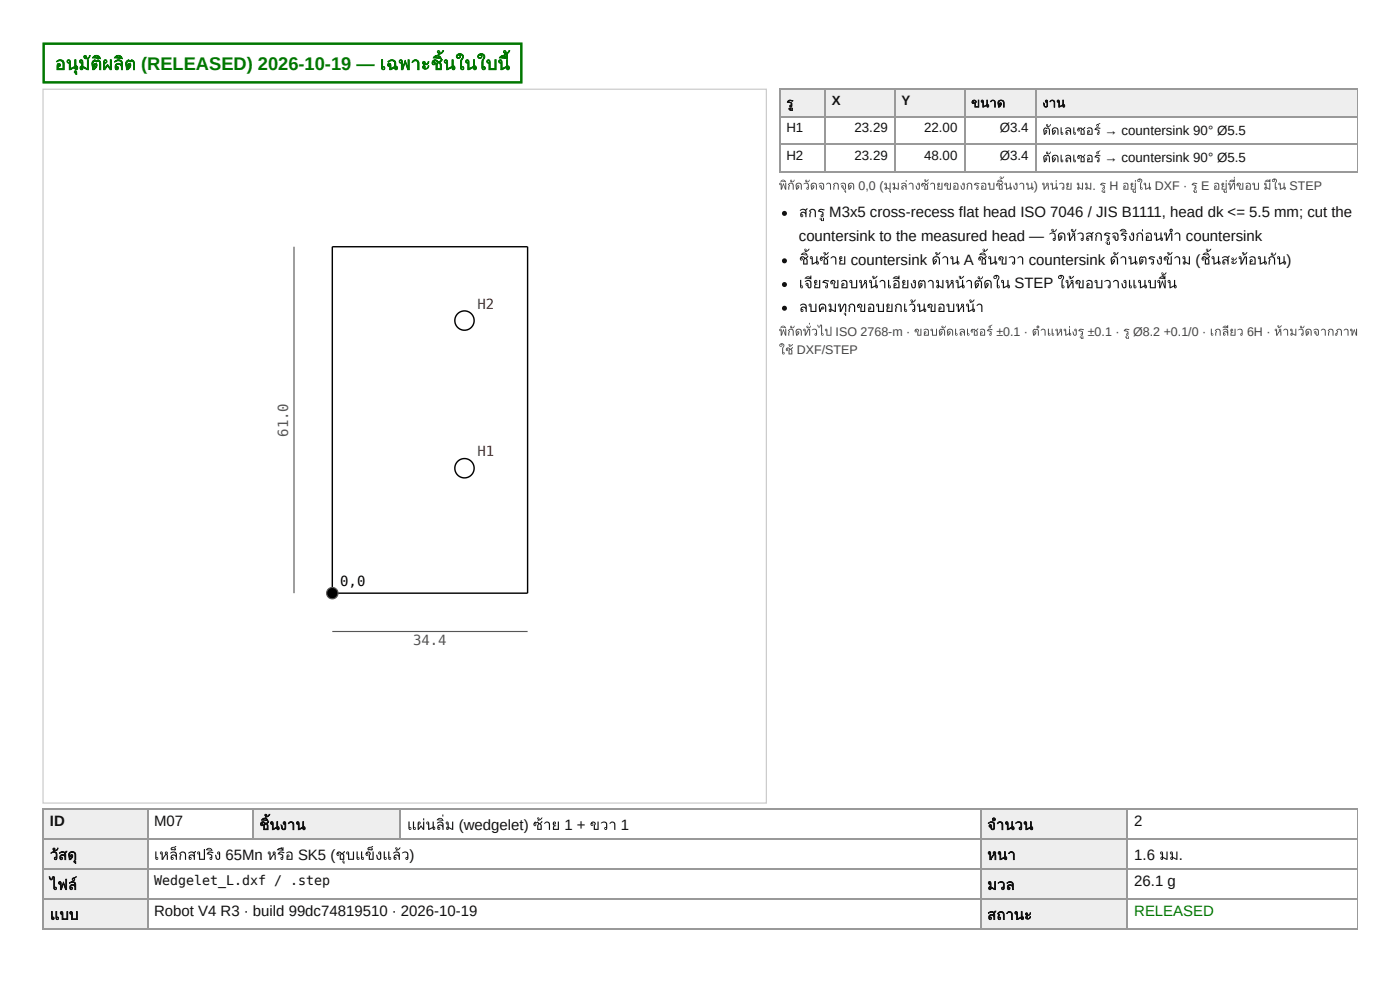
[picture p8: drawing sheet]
<svg xmlns="http://www.w3.org/2000/svg" width="297mm" height="210mm" viewBox="0 0 297 210" stroke-linecap="round" stroke-linejoin="round" font-family="sans-serif">
<defs><g id="words">
<g font-size="3.9" fill="#070">
<text x="11.6" y="14.8">อนุ มั ติ ผลิ ต (RELEASED) 2026-10-19 — เฉพาะชิ้ นในใบนี้</text>
<text x="94" y="14.8">ชิ้</text>
</g>
<g font-size="3.2" fill="#111">
<text x="169.5" y="46">สกรู M3x5 cross-recess flat head ISO 7046 / JIS B1111, head dk &lt;= 5.5 mm; cut the</text>
<text x="169.5" y="51.1">countersink to the measured head — วั ดหั วสกรู จริ งก่ อนทำ</text>
<text x="251.6" y="51.1">countersink</text>
<text x="169.5" y="56.1">ชิ้ นซ้ าย countersink ด้ าน A ชิ้ นขวา countersink ด้ านตรงข้ าม (ชิ้ นสะท้ อนกั น)</text>
<text x="171.7" y="56.1">ชิ้</text>
<text x="209.5" y="56.1">ชิ้</text>
<text x="256.9" y="56.1">ชิ้</text>
<text x="169.5" y="61.1">เจี ยรขอบหน้ าเอี ยงตามหน้ าตั ดใน STEP ให้ ขอบวางแนบพื้ น</text>
<text x="169.5" y="66.1">ลบคมทุ กขอบยกเว้ นขอบหน้ า</text>
<text x="10.6" y="175.2">ID</text>
<text x="32.7" y="175.2">M07</text>
<text x="55" y="175.9">ชิ้ นงาน</text>
<text x="57.2" y="175.9">ชิ้</text>
<text x="86.3" y="175.9">แผ่ นลิ่ ม (wedgelet) ซ้ าย 1 + ขวา 1</text>
<text x="209.5" y="175.9">จำ</text>
<text x="213.1" y="175.9">นวน</text>
<text x="240.6" y="175.2">2</text>
<text x="10.6" y="182.3">วั สดุ</text>
<text x="32.7" y="182.3">เหล็ กสปริ ง 65Mn หรื อ SK5 (ชุ บแข็ งแล้ ว)</text>
<text x="209.5" y="182.3">หนา</text>
<text x="240.6" y="182.3">1.6 มม.</text>
<text x="10.6" y="188.6">ไฟล์</text>
<text x="209.5" y="188.6">มวล</text>
<text x="240.6" y="187.9">26.1 g</text>
<text x="10.6" y="195">แบบ</text>
<text x="32.7" y="194.2">Robot V4 R3 · build 99dc74819510 · 2026-10-19</text>
<text x="209.5" y="195">สถานะ</text>
</g>
<text font-size="3.2" fill="#070" x="240.6" y="194.2">RELEASED</text>
<g font-size="3" fill="#c00">
<text x="101.3" y="65.4">H2</text>
<text x="101.3" y="96.7">H1</text>
</g>
<g font-size="3" fill="#555">
<text x="61.2" y="92.6" transform="rotate(-90 61.2 92.6)">61.0</text>
<text x="87.6" y="136.8">34.4</text>
</g>
<text font-size="3" x="72.2" y="124.3">0,0</text>
<g font-size="2.8" fill="#111">
<text x="166.8" y="22.8">รู</text>
<text x="176.5" y="22.2">X</text>
<text x="191.3" y="22.2">Y</text>
<text x="206" y="22.8">ขนาด</text>
<text x="221.1" y="22.8">งาน</text>
<text x="166.8" y="28">H1</text>
<text x="181.3" y="28">23.29</text>
<text x="196.1" y="28">22.00</text>
<text x="212.1" y="28">Ø3.4</text>
<text x="221.1" y="28.6">ตั ดเลเซอร์ → countersink 90° Ø5.5</text>
<text x="166.8" y="33.9">H2</text>
<text x="181.3" y="33.9">23.29</text>
<text x="196.1" y="33.9">48.00</text>
<text x="212.1" y="33.9">Ø3.4</text>
<text x="221.1" y="34.4">ตั ดเลเซอร์ → countersink 90° Ø5.5</text>
<text x="32.7" y="187.6">Wedgelet_L.dxf / .step</text>
</g>
<g font-size="2.6" fill="#444">
<text x="165.2" y="40.2">พิ กั ดวั ดจากจุ ด 0,0 (มุ มล่ างซ้ ายของกรอบชิ้ นงาน) หน่ วย มม. รู H อยู่ ใน DXF · รู E อยู่ ที่ ขอบ มี ใน STEP</text>
<text x="213" y="40.2">ชิ้</text>
<text x="165.2" y="71.2">พิ กั ดทั่ วไป ISO 2768-m · ขอบตั ดเลเซอร์ ±0.1 · ตำ</text>
<text x="222.1" y="71.2">แหน่ งรู ±0.1 · รู Ø8.2 +0.1/0 · เกลี ยว 6H · ห้ ามวั ดจากภาพ</text>
<text x="165.2" y="75.1">ใช้ DXF/STEP</text>
</g>
</g></defs>
<path d="M9.3 9.3h101.3v8.2h-101.3z" fill="none" stroke="#070" stroke-width=".53"/>
<path d="M9.1 18.9h153.5v151.4h-153.5z" fill="none" stroke="#ccc" stroke-width=".26"/>
<g fill="none" stroke="#000" stroke-width=".3">
<path d="M70.5 52.3h41.4v73.5h-41.4z"/>
<circle cx="98.5" cy="68" r="2.05"/>
<circle cx="98.5" cy="99.3" r="2.05"/>
</g>
<g fill="none" stroke="#555" stroke-width=".24">
<path d="M62.4 52.3v73.5M70.5 133.9h41.4"/>
<circle cx="70.5" cy="125.8" r="1.2"/>
</g>
<circle cx="70.5" cy="125.8" r="1.2" fill="#000"/>
<g fill="#eee">
<path d="M165.4 19h9.8v5.9h-9.8z"/>
<path d="M175.2 19h14.5v5.9h-14.5z"/>
<path d="M189.7 19h14.8v5.9h-14.8z"/>
<path d="M204.5 19h15.1v5.9h-15.1z"/>
<path d="M219.6 19h68.4v5.9h-68.4z"/>
</g>
<path d="M165.4 18.9h122.6M165.5 18.8v17.7M175 18.8v17.7M189.8 18.8v17.7M204.7 18.8v17.7M219.7 18.8v17.7M165.4 24.7h122.6M165.4 30.6h122.6M165.4 36.4h122.6" fill="none" stroke="#999" stroke-width=".26"/>
<path d="M288 18.8v17.7" fill="none" stroke="#999" stroke-width=".21"/>
<g fill="#111">
<circle cx="166.4" cy="45.2" r=".53"/>
<circle cx="166.4" cy="55.3" r=".53"/>
<circle cx="166.4" cy="60.3" r=".53"/>
<circle cx="166.4" cy="65.4" r=".53"/>
</g>
<g fill="#eee">
<path d="M9.3 171.4h21.9v6.4h-21.9z"/>
<path d="M53.4 171.4h31.5v6.4h-31.5z"/>
<path d="M208 171.4h31.2v6.4h-31.2z"/>
<path d="M9.3 177.8h21.9v6.3h-21.9z"/>
<path d="M208 177.8h31.2v6.3h-31.2z"/>
<path d="M9.3 184.1h21.9v6.4h-21.9z"/>
<path d="M208 184.1h31.2v6.4h-31.2z"/>
<path d="M9.3 190.5h21.9v6.3h-21.9z"/>
<path d="M208 190.5h31.2v6.3h-31.2z"/>
</g>
<path d="M9 171.6h279M9 177.9h279M9.1 171.4v25.7M31.4 171.4v25.7M53.6 171.4v6.7M84.8 171.4v6.7M208.1 171.4v25.7M239.1 171.4v25.7M9 184.3h279M9 190.6h279M9 197h279" fill="none" stroke="#999" stroke-width=".26"/>
<path d="M288 171.4v25.7" fill="none" stroke="#999" stroke-width=".21"/>
<use href="#words"/>
</svg>
